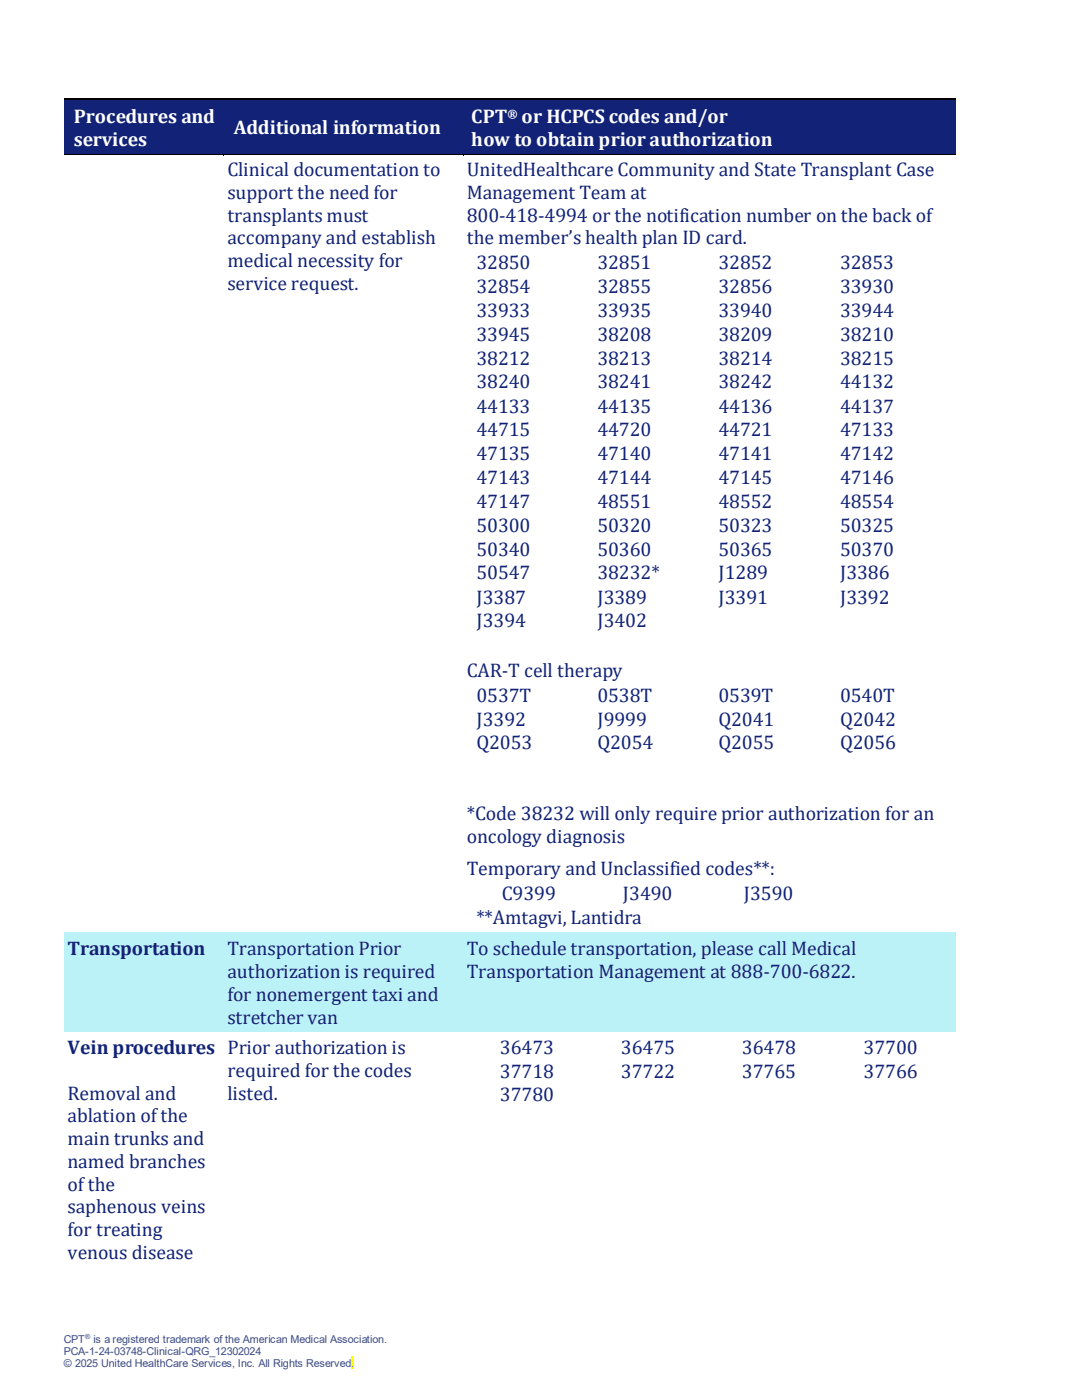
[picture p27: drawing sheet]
<svg xmlns="http://www.w3.org/2000/svg" width="216mm" height="279mm" viewBox="0 0 216 279" stroke-linecap="round" stroke-linejoin="round" font-family="sans-serif">
<defs><g id="words">
<g font-size="3.9" fill="#fff">
<text x="14.7" y="24.5">Procedures and</text>
<text x="14.7" y="29.1">services</text>
<text x="46.6" y="26.8">Additional information</text>
<text x="94" y="24.5">CPT</text>
<text x="94" y="29.1">how to obtain prior authorization</text>
<text x="104.1" y="24.5">or HCPCS codes and/or</text>
</g>
<g font-size="3.9" fill="#122377">
<text x="45.4" y="35.1">Clinical documentation to</text>
<text x="93.2" y="35.1">UnitedHealthcare Community and State Transplant Case</text>
<text x="45.4" y="39.6">support the need for</text>
<text x="93.2" y="39.6">Management Team at</text>
<text x="45.4" y="44.2">transplants must</text>
<text x="93.2" y="44.2">800-418-4994 or the notification number on the back of</text>
<text x="45.4" y="48.8">accompany and establish</text>
<text x="45.4" y="53.4">medical necessity for</text>
<text x="93.2" y="48.8">the member’s health plan ID card.</text>
<text x="95.1" y="53.7">32850</text>
<text x="119.2" y="53.7">32851</text>
<text x="143.3" y="53.7">32852</text>
<text x="167.6" y="53.7">32853</text>
<text x="45.4" y="57.9">service request.</text>
<text x="95.1" y="58.4">32854</text>
<text x="119.2" y="58.4">32855</text>
<text x="143.3" y="58.4">32856</text>
<text x="167.6" y="58.4">33930</text>
<text x="95.1" y="63.3">33933</text>
<text x="119.2" y="63.3">33935</text>
<text x="143.3" y="63.3">33940</text>
<text x="167.6" y="63.3">33944</text>
<text x="95.1" y="68">33945</text>
<text x="119.2" y="68">38208</text>
<text x="143.3" y="68">38209</text>
<text x="167.6" y="68">38210</text>
<text x="95.1" y="72.8">38212</text>
<text x="95.1" y="77.5">38240</text>
<text x="119.2" y="72.8">38213</text>
<text x="119.2" y="77.5">38241</text>
<text x="143.3" y="72.8">38214</text>
<text x="143.3" y="77.5">38242</text>
<text x="167.6" y="72.8">38215</text>
<text x="167.6" y="77.5">44132</text>
<text x="95.1" y="82.3">44133</text>
<text x="119.2" y="82.3">44135</text>
<text x="143.3" y="82.3">44136</text>
<text x="167.6" y="82.3">44137</text>
<text x="95.1" y="87">44715</text>
<text x="119.2" y="87">44720</text>
<text x="143.3" y="87">44721</text>
<text x="167.6" y="87">47133</text>
<text x="95.1" y="91.9">47135</text>
<text x="119.2" y="91.9">47140</text>
<text x="143.3" y="91.9">47141</text>
<text x="167.6" y="91.9">47142</text>
<text x="95.1" y="96.6">47143</text>
<text x="95.1" y="101.4">47147</text>
<text x="119.2" y="96.6">47144</text>
<text x="119.2" y="101.4">48551</text>
<text x="143.3" y="96.6">47145</text>
<text x="143.3" y="101.4">48552</text>
<text x="167.6" y="96.6">47146</text>
<text x="167.6" y="101.4">48554</text>
<text x="95.1" y="106.1">50300</text>
<text x="119.2" y="106.1">50320</text>
<text x="143.3" y="106.1">50323</text>
<text x="167.6" y="106.1">50325</text>
<text x="95.1" y="110.9">50340</text>
<text x="119.2" y="110.9">50360</text>
<text x="143.3" y="110.9">50365</text>
<text x="167.6" y="110.9">50370</text>
<text x="95.1" y="115.6">50547</text>
<text x="119.2" y="115.6">38232*</text>
<text x="143.3" y="115.6">J1289</text>
<text x="167.6" y="115.6">J3386</text>
<text x="95.1" y="120.5">J3387</text>
<text x="95.1" y="125.2">J3394</text>
<text x="119.2" y="120.5">J3389</text>
<text x="119.2" y="125.2">J3402</text>
<text x="143.3" y="120.5">J3391</text>
<text x="167.6" y="120.5">J3392</text>
<text x="93.2" y="135.2">CAR-T cell therapy</text>
<text x="95.1" y="140">0537T</text>
<text x="119.2" y="140">0538T</text>
<text x="143.3" y="140">0539T</text>
<text x="167.6" y="140">0540T</text>
<text x="95.1" y="144.8">J3392</text>
<text x="95.1" y="149.5">Q2053</text>
<text x="119.2" y="144.8">J9999</text>
<text x="119.2" y="149.5">Q2054</text>
<text x="143.3" y="144.8">Q2041</text>
<text x="143.3" y="149.5">Q2055</text>
<text x="167.6" y="144.8">Q2042</text>
<text x="167.6" y="149.5">Q2056</text>
<text x="93.2" y="163.7">*Code 38232 will only require prior authorization for an</text>
<text x="93.2" y="168.2">oncology diagnosis</text>
<text x="93.2" y="174.7">Temporary and Unclassified codes**:</text>
<text x="100.1" y="179.7">C9399</text>
<text x="124.3" y="179.7">J3490</text>
<text x="148.4" y="179.7">J3590</text>
<text x="95.1" y="184.5">**Amtagvi, Lantidra</text>
<text x="13.5" y="190.6">Transportation</text>
<text x="45.4" y="190.6">Transportation Prior</text>
<text x="93.2" y="190.6">To schedule transportation, please call Medical</text>
<text x="45.4" y="195.2">authorization is required</text>
<text x="93.2" y="195.2">Transportation Management at 888-700-6822.</text>
<text x="45.4" y="199.7">for nonemergent taxi and</text>
<text x="45.4" y="204.3">stretcher van</text>
<text x="13.5" y="210.3">Vein procedures</text>
<text x="45.4" y="210.3">Prior authorization is</text>
<text x="45.4" y="214.9">required for the codes</text>
<text x="99.8" y="210.3">36473</text>
<text x="99.8" y="215.1">37718</text>
<text x="123.9" y="210.3">36475</text>
<text x="123.9" y="215.1">37722</text>
<text x="148" y="210.3">36478</text>
<text x="148" y="215.1">37765</text>
<text x="172.3" y="210.3">37700</text>
<text x="172.3" y="215.1">37766</text>
<text x="13.5" y="219.4">Removal and</text>
<text x="45.4" y="219.4">listed.</text>
<text x="99.8" y="219.8">37780</text>
<text x="13.5" y="224">ablation of the</text>
<text x="13.5" y="228.6">main trunks and</text>
<text x="13.5" y="233.2">named branches</text>
<text x="13.5" y="237.6">of the</text>
<text x="13.5" y="242.2">saphenous veins</text>
<text x="13.5" y="246.8">for treating</text>
<text x="13.5" y="251.3">venous disease</text>
</g>
<text font-size="2.4" fill="#fff" x="101.3" y="23.6">®</text>
<g font-size="2.2" fill="#44546a">
<text x="12.7" y="268">CPT</text>
<text x="18.7" y="268">is a registered trademark of the American Medical Association.</text>
<text x="12.7" y="270.4">PCA-1-24-03748-Clinical-QRG_12302024</text>
<text x="12.7" y="272.8">© 2025 United HealthCare Services, Inc. All Rights Reserved</text>
<text x="70.1" y="272.8">.</text>
</g>
<text font-size="1.4" fill="#44546a" x="17" y="267.2">®</text>
</g></defs>
<path d="M70.1 270.8h.6v2.4h-.6z" fill-rule="evenodd" fill="#ff0"/>
<g fill="#122377">
<path d="M12.7 20.1h31.9v10.7h-31.9z" fill-rule="evenodd"/>
<path d="M13.5 20.8h30.3v4.6h-30.3z" fill-rule="evenodd"/>
<path d="M13.5 25.4h30.3v4.6h-30.3z" fill-rule="evenodd"/>
<path d="M44.6 20.1h47.8v10.7h-47.8z" fill-rule="evenodd"/>
<path d="M45.4 23.1h46.2v4.6h-46.2z" fill-rule="evenodd"/>
<path d="M92.4 20.1h98.2v10.7h-98.2z" fill-rule="evenodd"/>
<path d="M93.2 20.8h96.6v4.6h-96.6z" fill-rule="evenodd"/>
<path d="M93.2 25.4h96.6v4.6h-96.6z" fill-rule="evenodd"/>
</g>
<path d="M12.7 19.8h31.9" fill="none" stroke="#000" stroke-width=".25"/>
<g fill="#122377">
<path d="M12.7 19.9h31.9v.9h-31.9z" fill-rule="evenodd"/>
<path d="M44.6 19.9h.3v.9h-.3z" fill-rule="evenodd"/>
</g>
<path d="M44.6 19.7h.3v.2h-.3z" fill-rule="evenodd" fill="#000"/>
<path d="M44.9 19.8h47.5" fill="none" stroke="#000" stroke-width=".25"/>
<g fill="#122377">
<path d="M44.9 19.9h47.5v.9h-47.5z" fill-rule="evenodd"/>
<path d="M92.4 19.9h.2v.9h-.2z" fill-rule="evenodd"/>
</g>
<path d="M92.4 19.7h.2v.2h-.2z" fill-rule="evenodd" fill="#000"/>
<path d="M92.6 19.8h98" fill="none" stroke="#000" stroke-width=".25"/>
<g fill="#122377">
<path d="M92.6 19.9h98v.9h-98z" fill-rule="evenodd"/>
<path d="M12.7 29.9h31.9v.7h-31.9z" fill-rule="evenodd"/>
<path d="M44.6 29.9h47.8v.7h-47.8z" fill-rule="evenodd"/>
<path d="M92.4 29.9h98.2v.7h-98.2z" fill-rule="evenodd"/>
</g>
<g fill="#fff">
<path d="M12.7 30.8h31.9v139.1h-31.9z" fill-rule="evenodd"/>
<path d="M13.5 31.5h30.3v4.5h-30.3z" fill-rule="evenodd"/>
<path d="M13.5 36h30.3v4.5h-30.3z" fill-rule="evenodd"/>
<path d="M13.5 40.5h30.3v4.6h-30.3z" fill-rule="evenodd"/>
<path d="M13.5 45.1h30.3v4.6h-30.3z" fill-rule="evenodd"/>
<path d="M13.5 49.7h30.3v4.6h-30.3z" fill-rule="evenodd"/>
<path d="M13.5 54.3h30.3v4.5h-30.3z" fill-rule="evenodd"/>
<path d="M13.5 58.8h30.3v4.5h-30.3z" fill-rule="evenodd"/>
<path d="M13.5 63.3h30.3v4.6h-30.3z" fill-rule="evenodd"/>
<path d="M13.5 67.9h30.3v4.5h-30.3z" fill-rule="evenodd"/>
<path d="M13.5 72.4h30.3v4.6h-30.3z" fill-rule="evenodd"/>
<path d="M13.5 77h30.3v4.6h-30.3z" fill-rule="evenodd"/>
<path d="M13.5 81.6h30.3v4.4h-30.3z" fill-rule="evenodd"/>
<path d="M13.5 86h30.3v4.6h-30.3z" fill-rule="evenodd"/>
<path d="M44.6 30.8h47.8v139.1h-47.8z" fill-rule="evenodd"/>
<path d="M45.4 31.5h46.2v4.5h-46.2z" fill-rule="evenodd"/>
<path d="M45.4 36h46.2v4.5h-46.2z" fill-rule="evenodd"/>
<path d="M45.4 40.5h46.2v4.6h-46.2z" fill-rule="evenodd"/>
<path d="M45.4 45.1h46.2v4.6h-46.2z" fill-rule="evenodd"/>
<path d="M45.4 49.7h46.2v4.6h-46.2z" fill-rule="evenodd"/>
<path d="M45.4 54.3h46.2v4.5h-46.2z" fill-rule="evenodd"/>
<path d="M92.4 30.8h98.2v139.1h-98.2z" fill-rule="evenodd"/>
<path d="M93.2 31.5h96.6v4.5h-96.6z" fill-rule="evenodd"/>
<path d="M93.2 36h96.6v4.5h-96.6z" fill-rule="evenodd"/>
<path d="M93.2 40.5h96.6v4.6h-96.6z" fill-rule="evenodd"/>
<path d="M93.2 45.1h96.6v5h-96.6z" fill-rule="evenodd"/>
<path d="M93.2 50.1h24.1v4.7h-24.1z" fill-rule="evenodd"/>
<path d="M95.1 50.1h20.3v4.5h-20.3z" fill-rule="evenodd"/>
<path d="M117.3 50.1h24.1v4.7h-24.1z" fill-rule="evenodd"/>
<path d="M119.2 50.1h20.3v4.5h-20.3z" fill-rule="evenodd"/>
<path d="M141.4 50.1h24.3v4.7h-24.3z" fill-rule="evenodd"/>
<path d="M143.3 50.1h20.5v4.5h-20.5z" fill-rule="evenodd"/>
<path d="M165.7 50.1h24.1v4.7h-24.1z" fill-rule="evenodd"/>
<path d="M167.6 50.1h20.3v4.5h-20.3z" fill-rule="evenodd"/>
<path d="M93.2 54.8h24.1v4.8h-24.1z" fill-rule="evenodd"/>
<path d="M95.1 54.8h20.3v4.5h-20.3z" fill-rule="evenodd"/>
<path d="M117.3 54.8h24.1v4.8h-24.1z" fill-rule="evenodd"/>
<path d="M119.2 54.8h20.3v4.5h-20.3z" fill-rule="evenodd"/>
<path d="M141.4 54.8h24.3v4.8h-24.3z" fill-rule="evenodd"/>
<path d="M143.3 54.8h20.5v4.5h-20.5z" fill-rule="evenodd"/>
<path d="M165.7 54.8h24.1v4.8h-24.1z" fill-rule="evenodd"/>
<path d="M167.6 54.8h20.3v4.5h-20.3z" fill-rule="evenodd"/>
<path d="M93.2 59.6h24.1v4.7h-24.1z" fill-rule="evenodd"/>
<path d="M95.1 59.6h20.3v4.6h-20.3z" fill-rule="evenodd"/>
<path d="M117.3 59.6h24.1v4.7h-24.1z" fill-rule="evenodd"/>
<path d="M119.2 59.6h20.3v4.6h-20.3z" fill-rule="evenodd"/>
<path d="M141.4 59.6h24.3v4.7h-24.3z" fill-rule="evenodd"/>
<path d="M143.3 59.6h20.5v4.6h-20.5z" fill-rule="evenodd"/>
<path d="M165.7 59.6h24.1v4.7h-24.1z" fill-rule="evenodd"/>
<path d="M167.6 59.6h20.3v4.6h-20.3z" fill-rule="evenodd"/>
<path d="M93.2 64.3h24.1v4.8h-24.1z" fill-rule="evenodd"/>
<path d="M95.1 64.3h20.3v4.6h-20.3z" fill-rule="evenodd"/>
<path d="M117.3 64.3h24.1v4.8h-24.1z" fill-rule="evenodd"/>
<path d="M119.2 64.3h20.3v4.6h-20.3z" fill-rule="evenodd"/>
<path d="M141.4 64.3h24.3v4.8h-24.3z" fill-rule="evenodd"/>
<path d="M143.3 64.3h20.5v4.6h-20.5z" fill-rule="evenodd"/>
<path d="M165.7 64.3h24.1v4.8h-24.1z" fill-rule="evenodd"/>
<path d="M167.6 64.3h20.3v4.6h-20.3z" fill-rule="evenodd"/>
<path d="M93.2 69.1h24.1v4.7h-24.1z" fill-rule="evenodd"/>
<path d="M95.1 69.1h20.3v4.6h-20.3z" fill-rule="evenodd"/>
<path d="M117.3 69.1h24.1v4.7h-24.1z" fill-rule="evenodd"/>
<path d="M119.2 69.1h20.3v4.6h-20.3z" fill-rule="evenodd"/>
<path d="M141.4 69.1h24.3v4.7h-24.3z" fill-rule="evenodd"/>
<path d="M143.3 69.1h20.5v4.6h-20.5z" fill-rule="evenodd"/>
<path d="M165.7 69.1h24.1v4.7h-24.1z" fill-rule="evenodd"/>
<path d="M167.6 69.1h20.3v4.6h-20.3z" fill-rule="evenodd"/>
<path d="M93.2 73.8h24.1v4.8h-24.1z" fill-rule="evenodd"/>
<path d="M95.1 73.8h20.3v4.6h-20.3z" fill-rule="evenodd"/>
<path d="M117.3 73.8h24.1v4.8h-24.1z" fill-rule="evenodd"/>
<path d="M119.2 73.8h20.3v4.6h-20.3z" fill-rule="evenodd"/>
<path d="M141.4 73.8h24.3v4.8h-24.3z" fill-rule="evenodd"/>
<path d="M143.3 73.8h20.5v4.6h-20.5z" fill-rule="evenodd"/>
<path d="M165.7 73.8h24.1v4.8h-24.1z" fill-rule="evenodd"/>
<path d="M167.6 73.8h20.3v4.6h-20.3z" fill-rule="evenodd"/>
<path d="M93.2 78.6h24.1v4.8h-24.1z" fill-rule="evenodd"/>
<path d="M95.1 78.6h20.3v4.6h-20.3z" fill-rule="evenodd"/>
<path d="M117.3 78.6h24.1v4.8h-24.1z" fill-rule="evenodd"/>
<path d="M119.2 78.6h20.3v4.6h-20.3z" fill-rule="evenodd"/>
<path d="M141.4 78.6h24.3v4.8h-24.3z" fill-rule="evenodd"/>
<path d="M143.3 78.6h20.5v4.6h-20.5z" fill-rule="evenodd"/>
<path d="M165.7 78.6h24.1v4.8h-24.1z" fill-rule="evenodd"/>
<path d="M167.6 78.6h20.3v4.6h-20.3z" fill-rule="evenodd"/>
<path d="M93.2 83.4h24.1v4.8h-24.1z" fill-rule="evenodd"/>
<path d="M95.1 83.4h20.3v4.5h-20.3z" fill-rule="evenodd"/>
<path d="M117.3 83.4h24.1v4.8h-24.1z" fill-rule="evenodd"/>
<path d="M119.2 83.4h20.3v4.5h-20.3z" fill-rule="evenodd"/>
<path d="M141.4 83.4h24.3v4.8h-24.3z" fill-rule="evenodd"/>
<path d="M143.3 83.4h20.5v4.5h-20.5z" fill-rule="evenodd"/>
<path d="M165.7 83.4h24.1v4.8h-24.1z" fill-rule="evenodd"/>
<path d="M167.6 83.4h20.3v4.5h-20.3z" fill-rule="evenodd"/>
<path d="M93.2 88.2h24.1v4.7h-24.1z" fill-rule="evenodd"/>
<path d="M95.1 88.2h20.3v4.6h-20.3z" fill-rule="evenodd"/>
<path d="M117.3 88.2h24.1v4.7h-24.1z" fill-rule="evenodd"/>
<path d="M119.2 88.2h20.3v4.6h-20.3z" fill-rule="evenodd"/>
<path d="M141.4 88.2h24.3v4.7h-24.3z" fill-rule="evenodd"/>
<path d="M143.3 88.2h20.5v4.6h-20.5z" fill-rule="evenodd"/>
<path d="M165.7 88.2h24.1v4.7h-24.1z" fill-rule="evenodd"/>
<path d="M167.6 88.2h20.3v4.6h-20.3z" fill-rule="evenodd"/>
<path d="M93.2 92.9h24.1v4.8h-24.1z" fill-rule="evenodd"/>
<path d="M95.1 92.9h20.3v4.6h-20.3z" fill-rule="evenodd"/>
<path d="M117.3 92.9h24.1v4.8h-24.1z" fill-rule="evenodd"/>
<path d="M119.2 92.9h20.3v4.6h-20.3z" fill-rule="evenodd"/>
<path d="M141.4 92.9h24.3v4.8h-24.3z" fill-rule="evenodd"/>
<path d="M143.3 92.9h20.5v4.6h-20.5z" fill-rule="evenodd"/>
<path d="M165.7 92.9h24.1v4.8h-24.1z" fill-rule="evenodd"/>
<path d="M167.6 92.9h20.3v4.6h-20.3z" fill-rule="evenodd"/>
<path d="M93.2 97.7h24.1v4.7h-24.1z" fill-rule="evenodd"/>
<path d="M95.1 97.7h20.3v4.6h-20.3z" fill-rule="evenodd"/>
<path d="M117.3 97.7h24.1v4.7h-24.1z" fill-rule="evenodd"/>
<path d="M119.2 97.7h20.3v4.6h-20.3z" fill-rule="evenodd"/>
<path d="M141.4 97.7h24.3v4.7h-24.3z" fill-rule="evenodd"/>
<path d="M143.3 97.7h20.5v4.6h-20.5z" fill-rule="evenodd"/>
<path d="M165.7 97.7h24.1v4.7h-24.1z" fill-rule="evenodd"/>
<path d="M167.6 97.7h20.3v4.6h-20.3z" fill-rule="evenodd"/>
<path d="M93.2 102.4h24.1v4.8h-24.1z" fill-rule="evenodd"/>
<path d="M95.1 102.4h20.3v4.6h-20.3z" fill-rule="evenodd"/>
<path d="M117.3 102.4h24.1v4.8h-24.1z" fill-rule="evenodd"/>
<path d="M119.2 102.4h20.3v4.6h-20.3z" fill-rule="evenodd"/>
<path d="M141.4 102.4h24.3v4.8h-24.3z" fill-rule="evenodd"/>
<path d="M143.3 102.4h20.5v4.6h-20.5z" fill-rule="evenodd"/>
<path d="M165.7 102.4h24.1v4.8h-24.1z" fill-rule="evenodd"/>
<path d="M167.6 102.4h20.3v4.6h-20.3z" fill-rule="evenodd"/>
<path d="M93.2 107.2h24.1v4.7h-24.1z" fill-rule="evenodd"/>
<path d="M95.1 107.2h20.3v4.6h-20.3z" fill-rule="evenodd"/>
<path d="M117.3 107.2h24.1v4.7h-24.1z" fill-rule="evenodd"/>
<path d="M119.2 107.2h20.3v4.6h-20.3z" fill-rule="evenodd"/>
<path d="M141.4 107.2h24.3v4.7h-24.3z" fill-rule="evenodd"/>
<path d="M143.3 107.2h20.5v4.6h-20.5z" fill-rule="evenodd"/>
<path d="M165.7 107.2h24.1v4.7h-24.1z" fill-rule="evenodd"/>
<path d="M167.6 107.2h20.3v4.6h-20.3z" fill-rule="evenodd"/>
<path d="M93.2 111.9h24.1v4.9h-24.1z" fill-rule="evenodd"/>
<path d="M95.1 111.9h20.3v4.6h-20.3z" fill-rule="evenodd"/>
<path d="M117.3 111.9h24.1v4.9h-24.1z" fill-rule="evenodd"/>
<path d="M119.2 111.9h20.3v4.6h-20.3z" fill-rule="evenodd"/>
<path d="M141.4 111.9h24.3v4.9h-24.3z" fill-rule="evenodd"/>
<path d="M143.3 111.9h20.5v4.6h-20.5z" fill-rule="evenodd"/>
<path d="M165.7 111.9h24.1v4.9h-24.1z" fill-rule="evenodd"/>
<path d="M167.6 111.9h20.3v4.6h-20.3z" fill-rule="evenodd"/>
<path d="M93.2 116.8h24.1v4.7h-24.1z" fill-rule="evenodd"/>
<path d="M95.1 116.8h20.3v4.5h-20.3z" fill-rule="evenodd"/>
<path d="M117.3 116.8h24.1v4.7h-24.1z" fill-rule="evenodd"/>
<path d="M119.2 116.8h20.3v4.5h-20.3z" fill-rule="evenodd"/>
<path d="M141.4 116.8h24.3v4.7h-24.3z" fill-rule="evenodd"/>
<path d="M143.3 116.8h20.5v4.5h-20.5z" fill-rule="evenodd"/>
<path d="M165.7 116.8h24.1v4.7h-24.1z" fill-rule="evenodd"/>
<path d="M167.6 116.8h20.3v4.5h-20.3z" fill-rule="evenodd"/>
<path d="M93.2 121.5h24.1v4.8h-24.1z" fill-rule="evenodd"/>
<path d="M95.1 121.5h20.3v4.5h-20.3z" fill-rule="evenodd"/>
<path d="M117.3 121.5h24.1v4.8h-24.1z" fill-rule="evenodd"/>
<path d="M119.2 121.5h20.3v4.5h-20.3z" fill-rule="evenodd"/>
<path d="M141.4 121.5h24.3v4.8h-24.3z" fill-rule="evenodd"/>
<path d="M165.7 121.5h24.1v4.8h-24.1z" fill-rule="evenodd"/>
<path d="M93.2 126.3h96.6v5.2h-96.6z" fill-rule="evenodd"/>
<path d="M93.2 131.5h96.6v5h-96.6z" fill-rule="evenodd"/>
<path d="M93.2 136.5h24.1v4.7h-24.1z" fill-rule="evenodd"/>
<path d="M95.1 136.5h20.3v4.4h-20.3z" fill-rule="evenodd"/>
<path d="M117.3 136.5h24.1v4.7h-24.1z" fill-rule="evenodd"/>
<path d="M119.2 136.5h20.3v4.4h-20.3z" fill-rule="evenodd"/>
<path d="M141.4 136.5h24.3v4.7h-24.3z" fill-rule="evenodd"/>
<path d="M143.3 136.5h20.5v4.4h-20.5z" fill-rule="evenodd"/>
<path d="M165.7 136.5h24.1v4.7h-24.1z" fill-rule="evenodd"/>
<path d="M167.6 136.5h20.3v4.4h-20.3z" fill-rule="evenodd"/>
<path d="M93.2 141.2h24.1v4.8h-24.1z" fill-rule="evenodd"/>
<path d="M95.1 141.2h20.3v4.5h-20.3z" fill-rule="evenodd"/>
<path d="M117.3 141.2h24.1v4.8h-24.1z" fill-rule="evenodd"/>
<path d="M119.2 141.2h20.3v4.5h-20.3z" fill-rule="evenodd"/>
<path d="M141.4 141.2h24.3v4.8h-24.3z" fill-rule="evenodd"/>
<path d="M143.3 141.2h20.5v4.5h-20.5z" fill-rule="evenodd"/>
<path d="M165.7 141.2h24.1v4.8h-24.1z" fill-rule="evenodd"/>
<path d="M167.6 141.2h20.3v4.5h-20.3z" fill-rule="evenodd"/>
<path d="M93.2 146h24.1v4.7h-24.1z" fill-rule="evenodd"/>
<path d="M95.1 146h20.3v4.4h-20.3z" fill-rule="evenodd"/>
<path d="M117.3 146h24.1v4.7h-24.1z" fill-rule="evenodd"/>
<path d="M119.2 146h20.3v4.4h-20.3z" fill-rule="evenodd"/>
<path d="M141.4 146h24.3v4.7h-24.3z" fill-rule="evenodd"/>
<path d="M143.3 146h20.5v4.4h-20.5z" fill-rule="evenodd"/>
<path d="M165.7 146h24.1v4.7h-24.1z" fill-rule="evenodd"/>
<path d="M167.6 146h20.3v4.4h-20.3z" fill-rule="evenodd"/>
<path d="M93.2 150.7h24.1v4.8h-24.1z" fill-rule="evenodd"/>
<path d="M117.3 150.7h24.1v4.8h-24.1z" fill-rule="evenodd"/>
<path d="M141.4 150.7h24.3v4.8h-24.3z" fill-rule="evenodd"/>
<path d="M165.7 150.7h24.1v4.8h-24.1z" fill-rule="evenodd"/>
<path d="M93.2 155.5h96.6v4.5h-96.6z" fill-rule="evenodd"/>
<path d="M93.2 160h96.6v4.5h-96.6z" fill-rule="evenodd"/>
<path d="M93.2 164.5h96.6v4.6h-96.6z" fill-rule="evenodd"/>
</g>
<path d="M12.7 30.9h31.9" fill="none" stroke="#000" stroke-width=".25"/>
<g fill="#fff">
<path d="M12.7 31h31.9v.5h-31.9z" fill-rule="evenodd"/>
<path d="M44.6 31h.3v.5h-.3z" fill-rule="evenodd"/>
</g>
<path d="M44.6 30.8h.3v.2h-.3z" fill-rule="evenodd" fill="#000"/>
<path d="M44.9 30.9h47.5" fill="none" stroke="#000" stroke-width=".25"/>
<g fill="#fff">
<path d="M44.9 31h47.5v.5h-47.5z" fill-rule="evenodd"/>
<path d="M92.4 31h.2v.5h-.2z" fill-rule="evenodd"/>
</g>
<path d="M92.4 30.8h.2v.2h-.2z" fill-rule="evenodd" fill="#000"/>
<path d="M92.6 30.9h98" fill="none" stroke="#000" stroke-width=".25"/>
<g fill="#fff">
<path d="M92.6 31h98v.5h-98z" fill-rule="evenodd"/>
<path d="M12.7 169.1h31.9v.8h-31.9z" fill-rule="evenodd"/>
<path d="M44.6 169.1h47.8v.8h-47.8z" fill-rule="evenodd"/>
<path d="M92.4 169.1h98.2v.8h-98.2z" fill-rule="evenodd"/>
<path d="M12.7 169.9h31.9v16.2h-31.9z" fill-rule="evenodd"/>
<path d="M13.5 170.6h30.3v4.6h-30.3z" fill-rule="evenodd"/>
<path d="M44.6 169.9h47.8v16.2h-47.8z" fill-rule="evenodd"/>
<path d="M45.4 170.6h46.2v4.6h-46.2z" fill-rule="evenodd"/>
<path d="M92.4 169.9h98.2v16.2h-98.2z" fill-rule="evenodd"/>
<path d="M93.2 170.6h96.6v5.3h-96.6z" fill-rule="evenodd"/>
<path d="M93.2 175.9h24.1v4.8h-24.1z" fill-rule="evenodd"/>
<path d="M95.1 176h20.3v4.6h-20.3z" fill-rule="evenodd"/>
<path d="M117.3 175.9h24.1v4.8h-24.1z" fill-rule="evenodd"/>
<path d="M119.2 176h20.3v4.6h-20.3z" fill-rule="evenodd"/>
<path d="M141.4 175.9h24.3v4.8h-24.3z" fill-rule="evenodd"/>
<path d="M143.3 176h20.5v4.6h-20.5z" fill-rule="evenodd"/>
<path d="M165.7 175.9h24.1v4.8h-24.1z" fill-rule="evenodd"/>
<path d="M93.2 180.7h96.6v4.7h-96.6z" fill-rule="evenodd"/>
<path d="M95.1 180.8h92.8v4.6h-92.8z" fill-rule="evenodd"/>
<path d="M12.7 169.9h31.9v.7h-31.9z" fill-rule="evenodd"/>
<path d="M44.6 169.9h47.8v.7h-47.8z" fill-rule="evenodd"/>
<path d="M92.4 169.9h98.2v.7h-98.2z" fill-rule="evenodd"/>
<path d="M12.7 185.4h31.9v.7h-31.9z" fill-rule="evenodd"/>
<path d="M44.6 185.4h47.8v.7h-47.8z" fill-rule="evenodd"/>
<path d="M92.4 185.4h98.2v.7h-98.2z" fill-rule="evenodd"/>
</g>
<g fill="#baf2f8">
<path d="M12.7 186.1h31.9v19.9h-31.9z" fill-rule="evenodd"/>
<path d="M13.5 186.9h30.3v4.6h-30.3z" fill-rule="evenodd"/>
<path d="M44.6 186.1h47.8v19.9h-47.8z" fill-rule="evenodd"/>
<path d="M45.4 186.9h46.2v4.6h-46.2z" fill-rule="evenodd"/>
<path d="M45.4 191.5h46.2v4.6h-46.2z" fill-rule="evenodd"/>
<path d="M45.4 196.1h46.2v4.5h-46.2z" fill-rule="evenodd"/>
<path d="M45.4 200.6h46.2v4.6h-46.2z" fill-rule="evenodd"/>
<path d="M92.4 186.1h98.2v19.9h-98.2z" fill-rule="evenodd"/>
<path d="M93.2 186.9h96.6v4.6h-96.6z" fill-rule="evenodd"/>
<path d="M93.2 191.5h96.6v4.6h-96.6z" fill-rule="evenodd"/>
<path d="M12.7 186.1h31.9v.8h-31.9z" fill-rule="evenodd"/>
<path d="M44.6 186.1h47.8v.8h-47.8z" fill-rule="evenodd"/>
<path d="M92.4 186.1h98.2v.8h-98.2z" fill-rule="evenodd"/>
<path d="M12.7 205.2h31.9v.8h-31.9z" fill-rule="evenodd"/>
<path d="M44.6 205.2h47.8v.8h-47.8z" fill-rule="evenodd"/>
<path d="M92.4 205.2h98.2v.8h-98.2z" fill-rule="evenodd"/>
</g>
<g fill="#fff">
<path d="M12.7 206h31.9v47h-31.9z" fill-rule="evenodd"/>
<path d="M13.5 206.7h30.3v4.5h-30.3z" fill-rule="evenodd"/>
<path d="M13.5 211.2h30.3v4.5h-30.3z" fill-rule="evenodd"/>
<path d="M13.5 215.7h30.3v4.6h-30.3z" fill-rule="evenodd"/>
<path d="M13.5 220.3h30.3v4.6h-30.3z" fill-rule="evenodd"/>
<path d="M13.5 224.9h30.3v4.6h-30.3z" fill-rule="evenodd"/>
<path d="M13.5 229.5h30.3v4.5h-30.3z" fill-rule="evenodd"/>
<path d="M13.5 234h30.3v4.5h-30.3z" fill-rule="evenodd"/>
<path d="M13.5 238.5h30.3v4.6h-30.3z" fill-rule="evenodd"/>
<path d="M13.5 243.1h30.3v4.5h-30.3z" fill-rule="evenodd"/>
<path d="M13.5 247.6h30.3v4.6h-30.3z" fill-rule="evenodd"/>
<path d="M44.6 206h47.8v47h-47.8z" fill-rule="evenodd"/>
<path d="M45.4 206.7h46.2v4.5h-46.2z" fill-rule="evenodd"/>
<path d="M45.4 211.2h46.2v4.5h-46.2z" fill-rule="evenodd"/>
<path d="M45.4 215.7h46.2v4.6h-46.2z" fill-rule="evenodd"/>
<path d="M45.4 220.3h46.2v4.6h-46.2z" fill-rule="evenodd"/>
<path d="M92.4 206h98.2v47h-98.2z" fill-rule="evenodd"/>
<path d="M93.2 206.7h24.1v4.7h-24.1z" fill-rule="evenodd"/>
<path d="M95.1 206.7h20.3v4.5h-20.3z" fill-rule="evenodd"/>
<path d="M117.3 206.7h24.1v4.7h-24.1z" fill-rule="evenodd"/>
<path d="M119.2 206.7h20.3v4.5h-20.3z" fill-rule="evenodd"/>
<path d="M141.4 206.7h24.3v4.7h-24.3z" fill-rule="evenodd"/>
<path d="M143.3 206.7h20.5v4.5h-20.5z" fill-rule="evenodd"/>
<path d="M165.7 206.7h24.1v4.7h-24.1z" fill-rule="evenodd"/>
<path d="M167.6 206.7h20.3v4.5h-20.3z" fill-rule="evenodd"/>
<path d="M93.2 211.4h24.1v4.9h-24.1z" fill-rule="evenodd"/>
<path d="M95.1 211.4h20.3v4.6h-20.3z" fill-rule="evenodd"/>
<path d="M117.3 211.4h24.1v4.9h-24.1z" fill-rule="evenodd"/>
<path d="M119.2 211.4h20.3v4.6h-20.3z" fill-rule="evenodd"/>
<path d="M141.4 211.4h24.3v4.9h-24.3z" fill-rule="evenodd"/>
<path d="M143.3 211.4h20.5v4.6h-20.5z" fill-rule="evenodd"/>
<path d="M165.7 211.4h24.1v4.9h-24.1z" fill-rule="evenodd"/>
<path d="M167.6 211.4h20.3v4.6h-20.3z" fill-rule="evenodd"/>
<path d="M93.2 216.3h24.1v4.7h-24.1z" fill-rule="evenodd"/>
<path d="M95.1 216.3h20.3v4.4h-20.3z" fill-rule="evenodd"/>
<path d="M117.3 216.3h24.1v4.7h-24.1z" fill-rule="evenodd"/>
<path d="M119.2 216.3h20.3v4.4h-20.3z" fill-rule="evenodd"/>
<path d="M141.4 216.3h24.3v4.7h-24.3z" fill-rule="evenodd"/>
<path d="M143.3 216.3h20.5v4.4h-20.5z" fill-rule="evenodd"/>
<path d="M165.7 216.3h24.1v4.7h-24.1z" fill-rule="evenodd"/>
<path d="M167.6 216.3h20.3v4.4h-20.3z" fill-rule="evenodd"/>
<path d="M12.7 206h31.9v.7h-31.9z" fill-rule="evenodd"/>
<path d="M44.6 206h47.8v.7h-47.8z" fill-rule="evenodd"/>
<path d="M92.4 206h98.2v.7h-98.2z" fill-rule="evenodd"/>
<path d="M12.7 252.2h31.9v.8h-31.9z" fill-rule="evenodd"/>
<path d="M44.6 252.2h47.8v.8h-47.8z" fill-rule="evenodd"/>
<path d="M92.4 252.2h98.2v.8h-98.2z" fill-rule="evenodd"/>
</g>
<use href="#words"/>
</svg>
